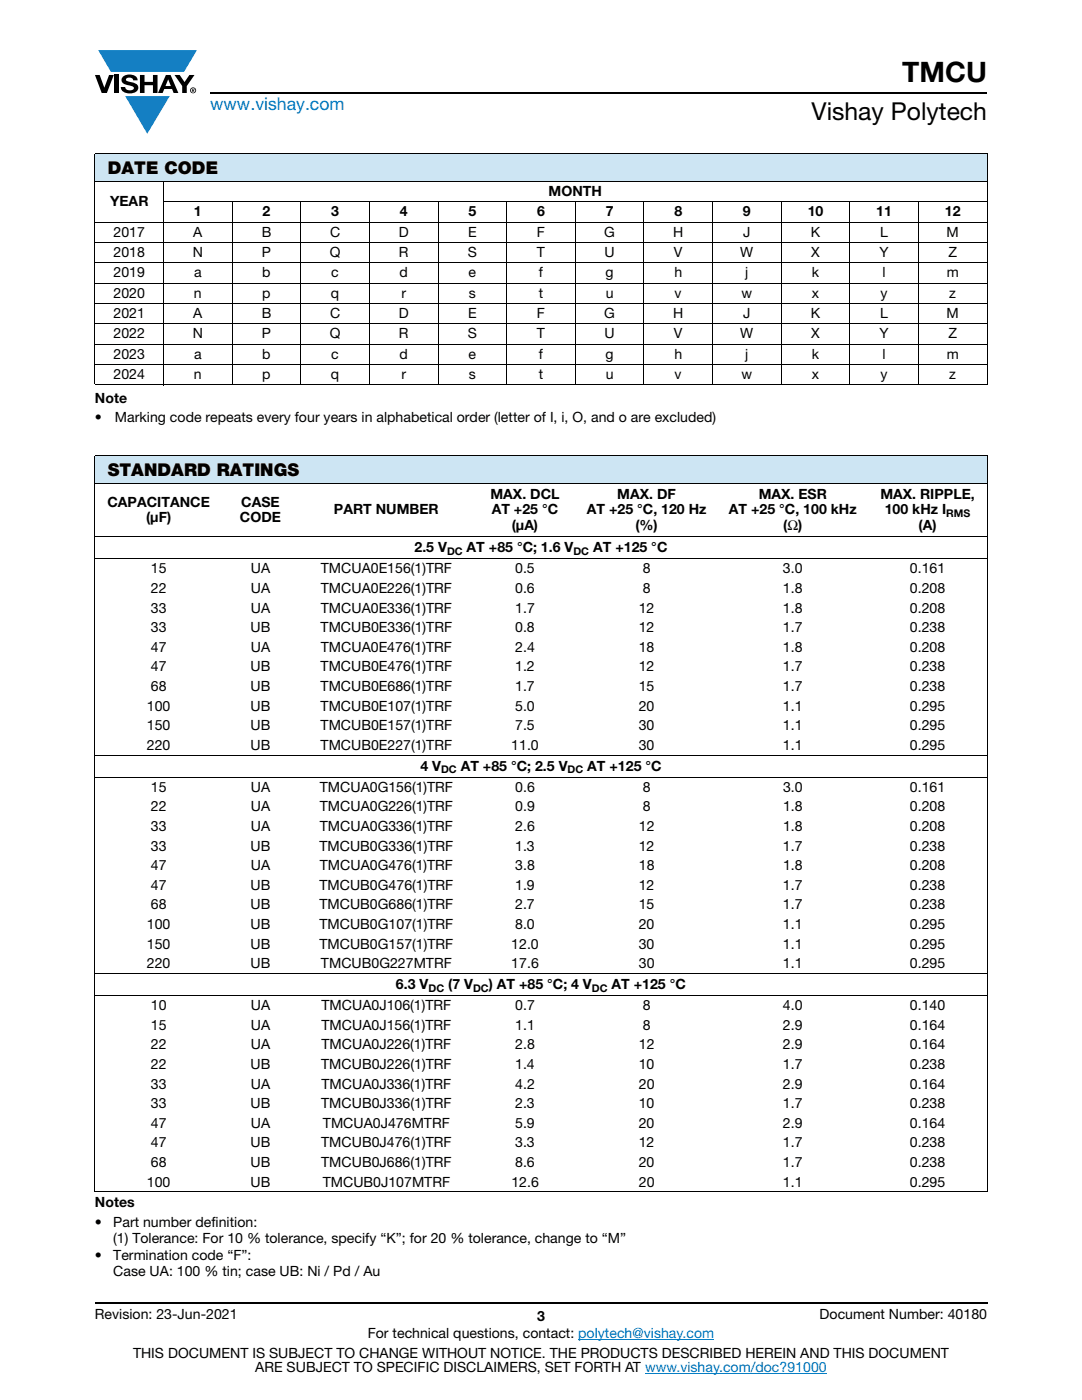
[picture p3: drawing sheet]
<svg xmlns="http://www.w3.org/2000/svg" width="216mm" height="279mm" viewBox="0 0 216 279" stroke-linecap="round" stroke-linejoin="round" font-family="sans-serif">
<defs><g id="words">
<text font-size="5.6" x="180" y="16.4">TMCU</text>
<text font-size="4.9" x="161.9" y="24">Vishay Polytech</text>
<text font-size="3.5" fill="#067ec4" x="42" y="21.9">www.vishay.com</text>
<g font-size="3.5">
<text x="21.5" y="34.8">DATE CODE</text>
<text x="21.5" y="95">STANDARD RATINGS</text>
</g>
<g font-size="2.8">
<text x="21.9" y="41.2">YEAR</text>
<text x="109.5" y="39.1">MONTH</text>
<text x="22.6" y="47.3">2017</text>
<text x="38.6" y="47.3">A</text>
<text x="38.7" y="43.2">1</text>
<text x="52.2" y="47.3">B</text>
<text x="52.4" y="43.2">2</text>
<text x="65.8" y="47.3">C</text>
<text x="66.1" y="43.2">3</text>
<text x="79.6" y="47.3">D</text>
<text x="79.8" y="43.2">4</text>
<text x="93.4" y="47.3">E</text>
<text x="93.5" y="43.2">5</text>
<text x="107.1" y="47.3">F</text>
<text x="107.2" y="43.2">6</text>
<text x="120.6" y="47.3">G</text>
<text x="120.9" y="43.2">7</text>
<text x="134.3" y="47.3">H</text>
<text x="134.6" y="43.2">8</text>
<text x="148.3" y="43.2">9</text>
<text x="148.3" y="47.3">J</text>
<text x="161.2" y="43.2">10</text>
<text x="161.8" y="47.3">K</text>
<text x="174.8" y="43.2">11</text>
<text x="175.6" y="47.3">L</text>
<text x="188.5" y="43.2">12</text>
<text x="188.9" y="47.3">M</text>
<text x="22.6" y="51.3">2018</text>
<text x="38.5" y="51.3">N</text>
<text x="52.3" y="51.3">P</text>
<text x="65.8" y="51.3">Q</text>
<text x="79.6" y="51.3">R</text>
<text x="93.3" y="51.3">S</text>
<text x="107.1" y="51.3">T</text>
<text x="120.6" y="51.3">U</text>
<text x="134.5" y="51.3">V</text>
<text x="147.7" y="51.3">W</text>
<text x="161.9" y="51.3">X</text>
<text x="175.5" y="51.3">Y</text>
<text x="189.3" y="51.3">Z</text>
<text x="22.6" y="55.4">2019</text>
<text x="22.6" y="59.4">2020</text>
<text x="38.7" y="59.4">n</text>
<text x="38.7" y="55.4">a</text>
<text x="52.3" y="59.4">p</text>
<text x="52.3" y="55.4">b</text>
<text x="66" y="59.4">q</text>
<text x="66.1" y="55.4">c</text>
<text x="79.7" y="55.4">d</text>
<text x="80.1" y="59.4">r</text>
<text x="93.5" y="55.4">e</text>
<text x="93.6" y="59.4">s</text>
<text x="107.5" y="59.4">t</text>
<text x="107.5" y="55.4">f</text>
<text x="120.8" y="55.4">g</text>
<text x="120.9" y="59.4">u</text>
<text x="134.6" y="55.4">h</text>
<text x="134.6" y="59.4">v</text>
<text x="148" y="59.4">w</text>
<text x="148.7" y="55.4">j</text>
<text x="162" y="55.4">k</text>
<text x="162" y="59.4">x</text>
<text x="175.7" y="59.4">y</text>
<text x="176.1" y="55.4">l</text>
<text x="188.9" y="55.4">m</text>
<text x="189.4" y="59.4">z</text>
<text x="22.6" y="63.5">2021</text>
<text x="38.6" y="63.5">A</text>
<text x="52.2" y="63.5">B</text>
<text x="65.8" y="63.5">C</text>
<text x="79.6" y="63.5">D</text>
<text x="93.4" y="63.5">E</text>
<text x="107.1" y="63.5">F</text>
<text x="120.6" y="63.5">G</text>
<text x="134.3" y="63.5">H</text>
<text x="148.3" y="63.5">J</text>
<text x="161.8" y="63.5">K</text>
<text x="175.6" y="63.5">L</text>
<text x="188.9" y="63.5">M</text>
<text x="22.6" y="67.5">2022</text>
<text x="22.6" y="71.6">2023</text>
<text x="38.5" y="67.5">N</text>
<text x="38.7" y="71.6">a</text>
<text x="52.3" y="67.5">P</text>
<text x="52.3" y="71.6">b</text>
<text x="65.8" y="67.5">Q</text>
<text x="66.1" y="71.6">c</text>
<text x="79.6" y="67.5">R</text>
<text x="79.7" y="71.6">d</text>
<text x="93.3" y="67.5">S</text>
<text x="93.5" y="71.6">e</text>
<text x="107.1" y="67.5">T</text>
<text x="107.5" y="71.6">f</text>
<text x="120.6" y="67.5">U</text>
<text x="120.8" y="71.6">g</text>
<text x="134.5" y="67.5">V</text>
<text x="134.6" y="71.6">h</text>
<text x="147.7" y="67.5">W</text>
<text x="148.7" y="71.6">j</text>
<text x="161.9" y="67.5">X</text>
<text x="162" y="71.6">k</text>
<text x="175.5" y="67.5">Y</text>
<text x="176.1" y="71.6">l</text>
<text x="188.9" y="71.6">m</text>
<text x="189.3" y="67.5">Z</text>
<text x="22.6" y="75.6">2024</text>
<text x="38.7" y="75.6">n</text>
<text x="52.3" y="75.6">p</text>
<text x="66" y="75.6">q</text>
<text x="80.1" y="75.6">r</text>
<text x="93.6" y="75.6">s</text>
<text x="107.5" y="75.6">t</text>
<text x="120.9" y="75.6">u</text>
<text x="134.6" y="75.6">v</text>
<text x="148" y="75.6">w</text>
<text x="162" y="75.6">x</text>
<text x="175.7" y="75.6">y</text>
<text x="189.4" y="75.6">z</text>
<text x="18.9" y="80.4">Note</text>
<text x="18.9" y="84.3">•</text>
<text x="22.9" y="84.3">Marking code repeats every four years in alphabetical order (letter of I, i, O, and o are excluded)</text>
<text x="21.4" y="101.1">CAPACITANCE</text>
<text x="48.2" y="101.1">CASE</text>
<text x="97.9" y="99.5">MAX. DCL</text>
<text x="123.2" y="99.5">MAX. DF</text>
<text x="151.4" y="99.5">MAX. ESR</text>
<text x="175.7" y="99.5">MAX. RIPPLE,</text>
<text x="29.1" y="104.3">(μF)</text>
<text x="47.9" y="104.3">CODE</text>
<text x="66.6" y="102.7">PART NUMBER</text>
<text x="98.1" y="102.7">AT +25 °C</text>
<text x="102.1" y="105.9">(μA)</text>
<text x="117.1" y="102.7">AT +25 °C, 120 Hz</text>
<text x="126.8" y="105.9">(%)</text>
<text x="145.4" y="102.7">AT +25 °C, 100 kHz</text>
<text x="156.3" y="105.9">(Ω)</text>
<text x="176.6" y="102.7">100 kHz I</text>
<text x="183.3" y="105.9">(A)</text>
<text x="82.7" y="110.3">2.5 V</text>
<text x="93.1" y="110.3">AT +85 °C; 1.6 V</text>
<text x="118.3" y="110.3">AT +125 °C</text>
<text x="30.1" y="114.4">15</text>
<text x="30.1" y="118.3">22</text>
<text x="50.1" y="114.4">UA</text>
<text x="50.1" y="118.3">UA</text>
<text x="64" y="114.4">TMCUA0E156(1)TRF</text>
<text x="64" y="118.3">TMCUA0E226(1)TRF</text>
<text x="102.8" y="114.4">0.5</text>
<text x="102.8" y="118.3">0.6</text>
<text x="128.2" y="114.4">8</text>
<text x="128.2" y="118.3">8</text>
<text x="156.2" y="114.4">3.0</text>
<text x="156.2" y="118.3">1.8</text>
<text x="181.6" y="114.4">0.161</text>
<text x="181.6" y="118.3">0.208</text>
<text x="30.1" y="122.3">33</text>
<text x="50.1" y="122.3">UA</text>
<text x="64" y="122.3">TMCUA0E336(1)TRF</text>
<text x="102.8" y="122.3">1.7</text>
<text x="127.5" y="122.3">12</text>
<text x="156.2" y="122.3">1.8</text>
<text x="181.6" y="122.3">0.208</text>
<text x="30.1" y="126.2">33</text>
<text x="30.1" y="130.1">47</text>
<text x="50" y="126.2">UB</text>
<text x="50.1" y="130.1">UA</text>
<text x="64" y="126.2">TMCUB0E336(1)TRF</text>
<text x="64" y="130.1">TMCUA0E476(1)TRF</text>
<text x="102.8" y="126.2">0.8</text>
<text x="102.8" y="130.1">2.4</text>
<text x="127.5" y="126.2">12</text>
<text x="127.5" y="130.1">18</text>
<text x="156.2" y="126.2">1.7</text>
<text x="156.2" y="130.1">1.8</text>
<text x="181.6" y="126.2">0.238</text>
<text x="181.6" y="130.1">0.208</text>
<text x="30.1" y="134">47</text>
<text x="30.1" y="137.9">68</text>
<text x="50" y="134">UB</text>
<text x="50" y="137.9">UB</text>
<text x="64" y="134">TMCUB0E476(1)TRF</text>
<text x="64" y="137.9">TMCUB0E686(1)TRF</text>
<text x="102.8" y="134">1.2</text>
<text x="102.8" y="137.9">1.7</text>
<text x="127.5" y="134">12</text>
<text x="127.5" y="137.9">15</text>
<text x="156.2" y="134">1.7</text>
<text x="156.2" y="137.9">1.7</text>
<text x="181.6" y="134">0.238</text>
<text x="181.6" y="137.9">0.238</text>
<text x="29.3" y="141.8">100</text>
<text x="50" y="141.8">UB</text>
<text x="64" y="141.8">TMCUB0E107(1)TRF</text>
<text x="102.8" y="141.8">5.0</text>
<text x="127.5" y="141.8">20</text>
<text x="156.2" y="141.8">1.1</text>
<text x="181.6" y="141.8">0.295</text>
<text x="29.3" y="145.8">150</text>
<text x="29.3" y="149.7">220</text>
<text x="50" y="145.8">UB</text>
<text x="50" y="149.7">UB</text>
<text x="64" y="145.8">TMCUB0E157(1)TRF</text>
<text x="64" y="149.7">TMCUB0E227(1)TRF</text>
<text x="102" y="149.7">11.0</text>
<text x="102.8" y="145.8">7.5</text>
<text x="127.5" y="145.8">30</text>
<text x="127.5" y="149.7">30</text>
<text x="156.2" y="145.8">1.1</text>
<text x="156.2" y="149.7">1.1</text>
<text x="181.6" y="149.7">0.295</text>
<text x="181.6" y="145.8">0.295</text>
<text x="83.9" y="153.8">4 V</text>
<text x="91.9" y="153.8">AT +85 °C; 2.5 V</text>
<text x="117.2" y="153.8">AT +125 °C</text>
<text x="30.1" y="158">15</text>
<text x="30.1" y="161.9">22</text>
<text x="50.1" y="158">UA</text>
<text x="50.1" y="161.9">UA</text>
<text x="63.8" y="158">TMCUA0G156(1)TRF</text>
<text x="63.8" y="161.9">TMCUA0G226(1)TRF</text>
<text x="102.8" y="158">0.6</text>
<text x="102.8" y="161.9">0.9</text>
<text x="128.3" y="158">8</text>
<text x="128.3" y="161.9">8</text>
<text x="156.2" y="158">3.0</text>
<text x="156.2" y="161.9">1.8</text>
<text x="181.6" y="158">0.161</text>
<text x="181.6" y="161.9">0.208</text>
<text x="30.1" y="165.8">33</text>
<text x="50.1" y="165.8">UA</text>
<text x="63.8" y="165.8">TMCUA0G336(1)TRF</text>
<text x="102.8" y="165.8">2.6</text>
<text x="127.5" y="165.8">12</text>
<text x="156.2" y="165.8">1.8</text>
<text x="181.6" y="165.8">0.208</text>
<text x="30.1" y="169.7">33</text>
<text x="30.1" y="173.7">47</text>
<text x="50" y="169.7">UB</text>
<text x="50.1" y="173.7">UA</text>
<text x="63.8" y="169.7">TMCUB0G336(1)TRF</text>
<text x="63.8" y="173.7">TMCUA0G476(1)TRF</text>
<text x="102.8" y="169.7">1.3</text>
<text x="102.8" y="173.7">3.8</text>
<text x="127.5" y="169.7">12</text>
<text x="127.5" y="173.7">18</text>
<text x="156.2" y="169.7">1.7</text>
<text x="156.2" y="173.7">1.8</text>
<text x="181.6" y="169.7">0.238</text>
<text x="181.6" y="173.7">0.208</text>
<text x="30.1" y="177.6">47</text>
<text x="50" y="177.6">UB</text>
<text x="63.8" y="177.6">TMCUB0G476(1)TRF</text>
<text x="102.8" y="177.6">1.9</text>
<text x="127.5" y="177.6">12</text>
<text x="156.2" y="177.6">1.7</text>
<text x="181.6" y="177.6">0.238</text>
<text x="29.3" y="185.4">100</text>
<text x="30.1" y="181.5">68</text>
<text x="50" y="181.5">UB</text>
<text x="50" y="185.4">UB</text>
<text x="63.8" y="181.5">TMCUB0G686(1)TRF</text>
<text x="63.8" y="185.4">TMCUB0G107(1)TRF</text>
<text x="102.8" y="181.5">2.7</text>
<text x="102.8" y="185.4">8.0</text>
<text x="127.5" y="181.5">15</text>
<text x="127.5" y="185.4">20</text>
<text x="156.2" y="181.5">1.7</text>
<text x="156.2" y="185.4">1.1</text>
<text x="181.6" y="181.5">0.238</text>
<text x="181.6" y="185.4">0.295</text>
<text x="29.3" y="189.3">150</text>
<text x="50" y="189.3">UB</text>
<text x="63.8" y="189.3">TMCUB0G157(1)TRF</text>
<text x="102" y="189.3">12.0</text>
<text x="127.5" y="189.3">30</text>
<text x="156.2" y="189.3">1.1</text>
<text x="181.6" y="189.3">0.295</text>
<text x="29.3" y="193.2">220</text>
<text x="50" y="193.2">UB</text>
<text x="64" y="193.2">TMCUB0G227MTRF</text>
<text x="79" y="197.4">6.3 V</text>
<text x="89.4" y="197.4">(7 V</text>
<text x="97.5" y="197.4">) AT +85 °C; 4 V</text>
<text x="102" y="193.2">17.6</text>
<text x="122" y="197.4">AT +125 °C</text>
<text x="127.5" y="193.2">30</text>
<text x="156.2" y="193.2">1.1</text>
<text x="181.6" y="193.2">0.295</text>
<text x="30.1" y="201.6">10</text>
<text x="50.1" y="201.6">UA</text>
<text x="64.2" y="201.6">TMCUA0J106(1)TRF</text>
<text x="102.8" y="201.6">0.7</text>
<text x="128.3" y="201.6">8</text>
<text x="156.2" y="201.6">4.0</text>
<text x="181.6" y="201.6">0.140</text>
<text x="30.1" y="205.5">15</text>
<text x="30.1" y="209.4">22</text>
<text x="50.1" y="205.5">UA</text>
<text x="50.1" y="209.4">UA</text>
<text x="64.2" y="205.5">TMCUA0J156(1)TRF</text>
<text x="64.2" y="209.4">TMCUA0J226(1)TRF</text>
<text x="102.8" y="205.5">1.1</text>
<text x="102.8" y="209.4">2.8</text>
<text x="127.5" y="209.4">12</text>
<text x="128.3" y="205.5">8</text>
<text x="156.2" y="205.5">2.9</text>
<text x="156.2" y="209.4">2.9</text>
<text x="181.6" y="205.5">0.164</text>
<text x="181.6" y="209.4">0.164</text>
<text x="30.1" y="213.3">22</text>
<text x="50" y="213.3">UB</text>
<text x="64.1" y="213.3">TMCUB0J226(1)TRF</text>
<text x="102.8" y="213.3">1.4</text>
<text x="127.5" y="213.3">10</text>
<text x="156.2" y="213.3">1.7</text>
<text x="181.6" y="213.3">0.238</text>
<text x="30.1" y="217.2">33</text>
<text x="30.1" y="221.1">33</text>
<text x="50" y="221.1">UB</text>
<text x="50.1" y="217.2">UA</text>
<text x="64.1" y="221.1">TMCUB0J336(1)TRF</text>
<text x="64.2" y="217.2">TMCUA0J336(1)TRF</text>
<text x="102.8" y="221.1">2.3</text>
<text x="102.8" y="217.2">4.2</text>
<text x="127.5" y="221.1">10</text>
<text x="127.5" y="217.2">20</text>
<text x="156.2" y="221.1">1.7</text>
<text x="156.2" y="217.2">2.9</text>
<text x="181.6" y="221.1">0.238</text>
<text x="181.6" y="217.2">0.164</text>
<text x="30.1" y="225.1">47</text>
<text x="50.1" y="225.1">UA</text>
<text x="64.4" y="225.1">TMCUA0J476MTRF</text>
<text x="102.8" y="225.1">5.9</text>
<text x="127.5" y="225.1">20</text>
<text x="156.2" y="225.1">2.9</text>
<text x="181.6" y="225.1">0.164</text>
<text x="30.1" y="229">47</text>
<text x="30.1" y="232.9">68</text>
<text x="50" y="229">UB</text>
<text x="50" y="232.9">UB</text>
<text x="64.1" y="229">TMCUB0J476(1)TRF</text>
<text x="64.1" y="232.9">TMCUB0J686(1)TRF</text>
<text x="102.8" y="229">3.3</text>
<text x="102.8" y="232.9">8.6</text>
<text x="127.5" y="229">12</text>
<text x="127.5" y="232.9">20</text>
<text x="156.2" y="229">1.7</text>
<text x="156.2" y="232.9">1.7</text>
<text x="181.6" y="229">0.238</text>
<text x="181.6" y="232.9">0.238</text>
<text x="29.3" y="236.8">100</text>
<text x="50" y="236.8">UB</text>
<text x="64.4" y="236.8">TMCUB0J107MTRF</text>
<text x="102" y="236.8">12.6</text>
<text x="127.5" y="236.8">20</text>
<text x="156.2" y="236.8">1.1</text>
<text x="181.6" y="236.8">0.295</text>
<text x="18.9" y="241">Notes</text>
<text x="18.9" y="244.9">•</text>
<text x="22.6" y="244.9">Part number definition:</text>
<text x="18.9" y="251.5">•</text>
<text x="22.6" y="251.5">Termination code “F”:</text>
<text x="22.6" y="248">(1) Tolerance: For 10 % tolerance, specify “K”; for 20 % tolerance, change to “M”</text>
<text x="22.6" y="254.7">Case UA: 100 % tin; case UB: Ni / Pd / Au</text>
<text x="18.9" y="263.3">Revision: 23-Jun-2021</text>
<text x="107.2" y="263.6">3</text>
<text x="163.6" y="263.3">Document Number: 40180</text>
<text x="73.4" y="267.1">For technical questions, contact: polytech@vishay.com</text>
<text x="26.5" y="271">THIS DOCUMENT IS SUBJECT TO CHANGE WITHOUT NOTICE. THE PRODUCTS DESCRIBED HEREIN AND THIS DOCUMENT</text>
<text x="50.9" y="273.8">ARE SUBJECT TO SPECIFIC DISCLAIMERS, SET FORTH AT www.vishay.com/doc?91000</text>
</g>
<g font-size="2.1">
<text x="188.8" y="103.2">RMS</text>
<text x="89.2" y="110.8">DC</text>
<text x="114.4" y="110.8">DC</text>
<text x="88" y="154.3">DC</text>
<text x="113.3" y="154.3">DC</text>
<text x="85.5" y="197.9">DC</text>
<text x="94.4" y="197.9">DC</text>
<text x="118.1" y="197.9">DC</text>
</g>
</g></defs>
<g fill="#147fc3">
<path d="M19.6 10h19.7l-2.6 4.3h-1.1h-13.5z"/>
<path d="M25 19.2h8.9l-4.5 7.5z"/>
</g>
<g fill="#000">
<path d="M18.9 15h1l.9 2.5 1-2.5h.9l-1.4 3.6h-1zM22.9 15h.9v3.6h-.9zM24.6 15.3a2.1 2.1 0 0 1 2.8 .3l.1 .4h-.9a.79 .79 0 0 0-.7-.5 .79 .79 0 0 0-.8 .4l.3 .3 1 .2a1.08 1.08 0 0 1 1.2 1 1.08 1.08 0 0 1-1.1 1.2 1.73 1.73 0 0 1-2.4-1.2h.9a.96 .96 0 0 0 .8 .6 .96 .96 0 0 0 .9-.4 1.31 1.31 0 0 0-1.2-.6 1.03 1.03 0 0 1-1.1-.6 1.03 1.03 0 0 1 .2-1.1zM27.9 15h.9v1.3h1.7v-1.3h.9v3.6h-.9v-1.6h-1.7v1.6h-.9zM34.8 15h1.1l.9 1.4 1-1.4h1l-1.5 2.2v1.4h-.9v-1.4z"/>
<path d="M33.6 15.9l.5 1.3h-1.1zM33.1 15l-1.6 3.6h1l.3-.8h1.5l.3 .8h1l-1.6-3.6z"/>
<path d="M38.4 17.8h.2v.2h-.2zM38.3 17.7v.7h.1v-.3l.4 .3-.2-.3 .2-.2-.1-.2z"/>
<path d="M38.1 18a.46 .46 0 0 1 .9 0 .46 .46 0 0 1-.9 0zM37.9 18a.6 .6 0 0 0 1.2 0 .6 .6 0 0 0-1.2 0z"/>
</g>
<path d="M42 18.6h155M18.9 260h178.1" fill="none" stroke="#000" stroke-width=".36"/>
<path d="M115.4 267.3h27.1M128.7 274h36.3" fill="none" stroke="#067ec4" stroke-width=".2"/>
<g fill="#cde5f3">
<path d="M18.9 30.7h178.1v5.5h-178.1z"/>
<path d="M18.9 90.9h178.1v5.5h-178.1z"/>
</g>
<g fill="none" stroke="#000" stroke-width=".2">
<path d="M18.9 30.7h178.1M18.9 36.2h178.1M18.9 30.8v45.9M32.6 36.1v40.8M197 30.8v45.9M18.9 44.3h178.1M18.9 48.4h178.1M18.9 52.4h178.1M18.9 56.5h178.1M32.6 40.3h164.4M46.3 40.2v36.7M60 40.2v36.7"/>
<path d="M73.7 40.2v36.7M87.4 40.2v36.7M101.1 40.2v36.7M114.8 40.2v36.7M128.5 40.2v36.7M142.2 40.2v36.7M155.9 40.2v36.7M169.6 40.2v36.7M183.3 40.2v36.7M18.9 60.5h178.1M18.9 64.6h178.1M18.9 68.7h178.1"/>
<path d="M18.9 72.7h178.1M18.9 76.8h178.1M18.9 90.9h178.1M18.9 96.4h178.1M18.9 91v16.1M197 91v5.3M197 96.5v141.3M18.9 107.1h178.1M18.9 111.5h178.1M18.9 107.2v130.6M18.9 150.7h178.1M18.9 155.1h178.1"/>
<path d="M18.9 194.3h178.1M18.9 198.7h178.1M18.9 237.8h178.1"/>
</g>
<use href="#words"/>
</svg>
